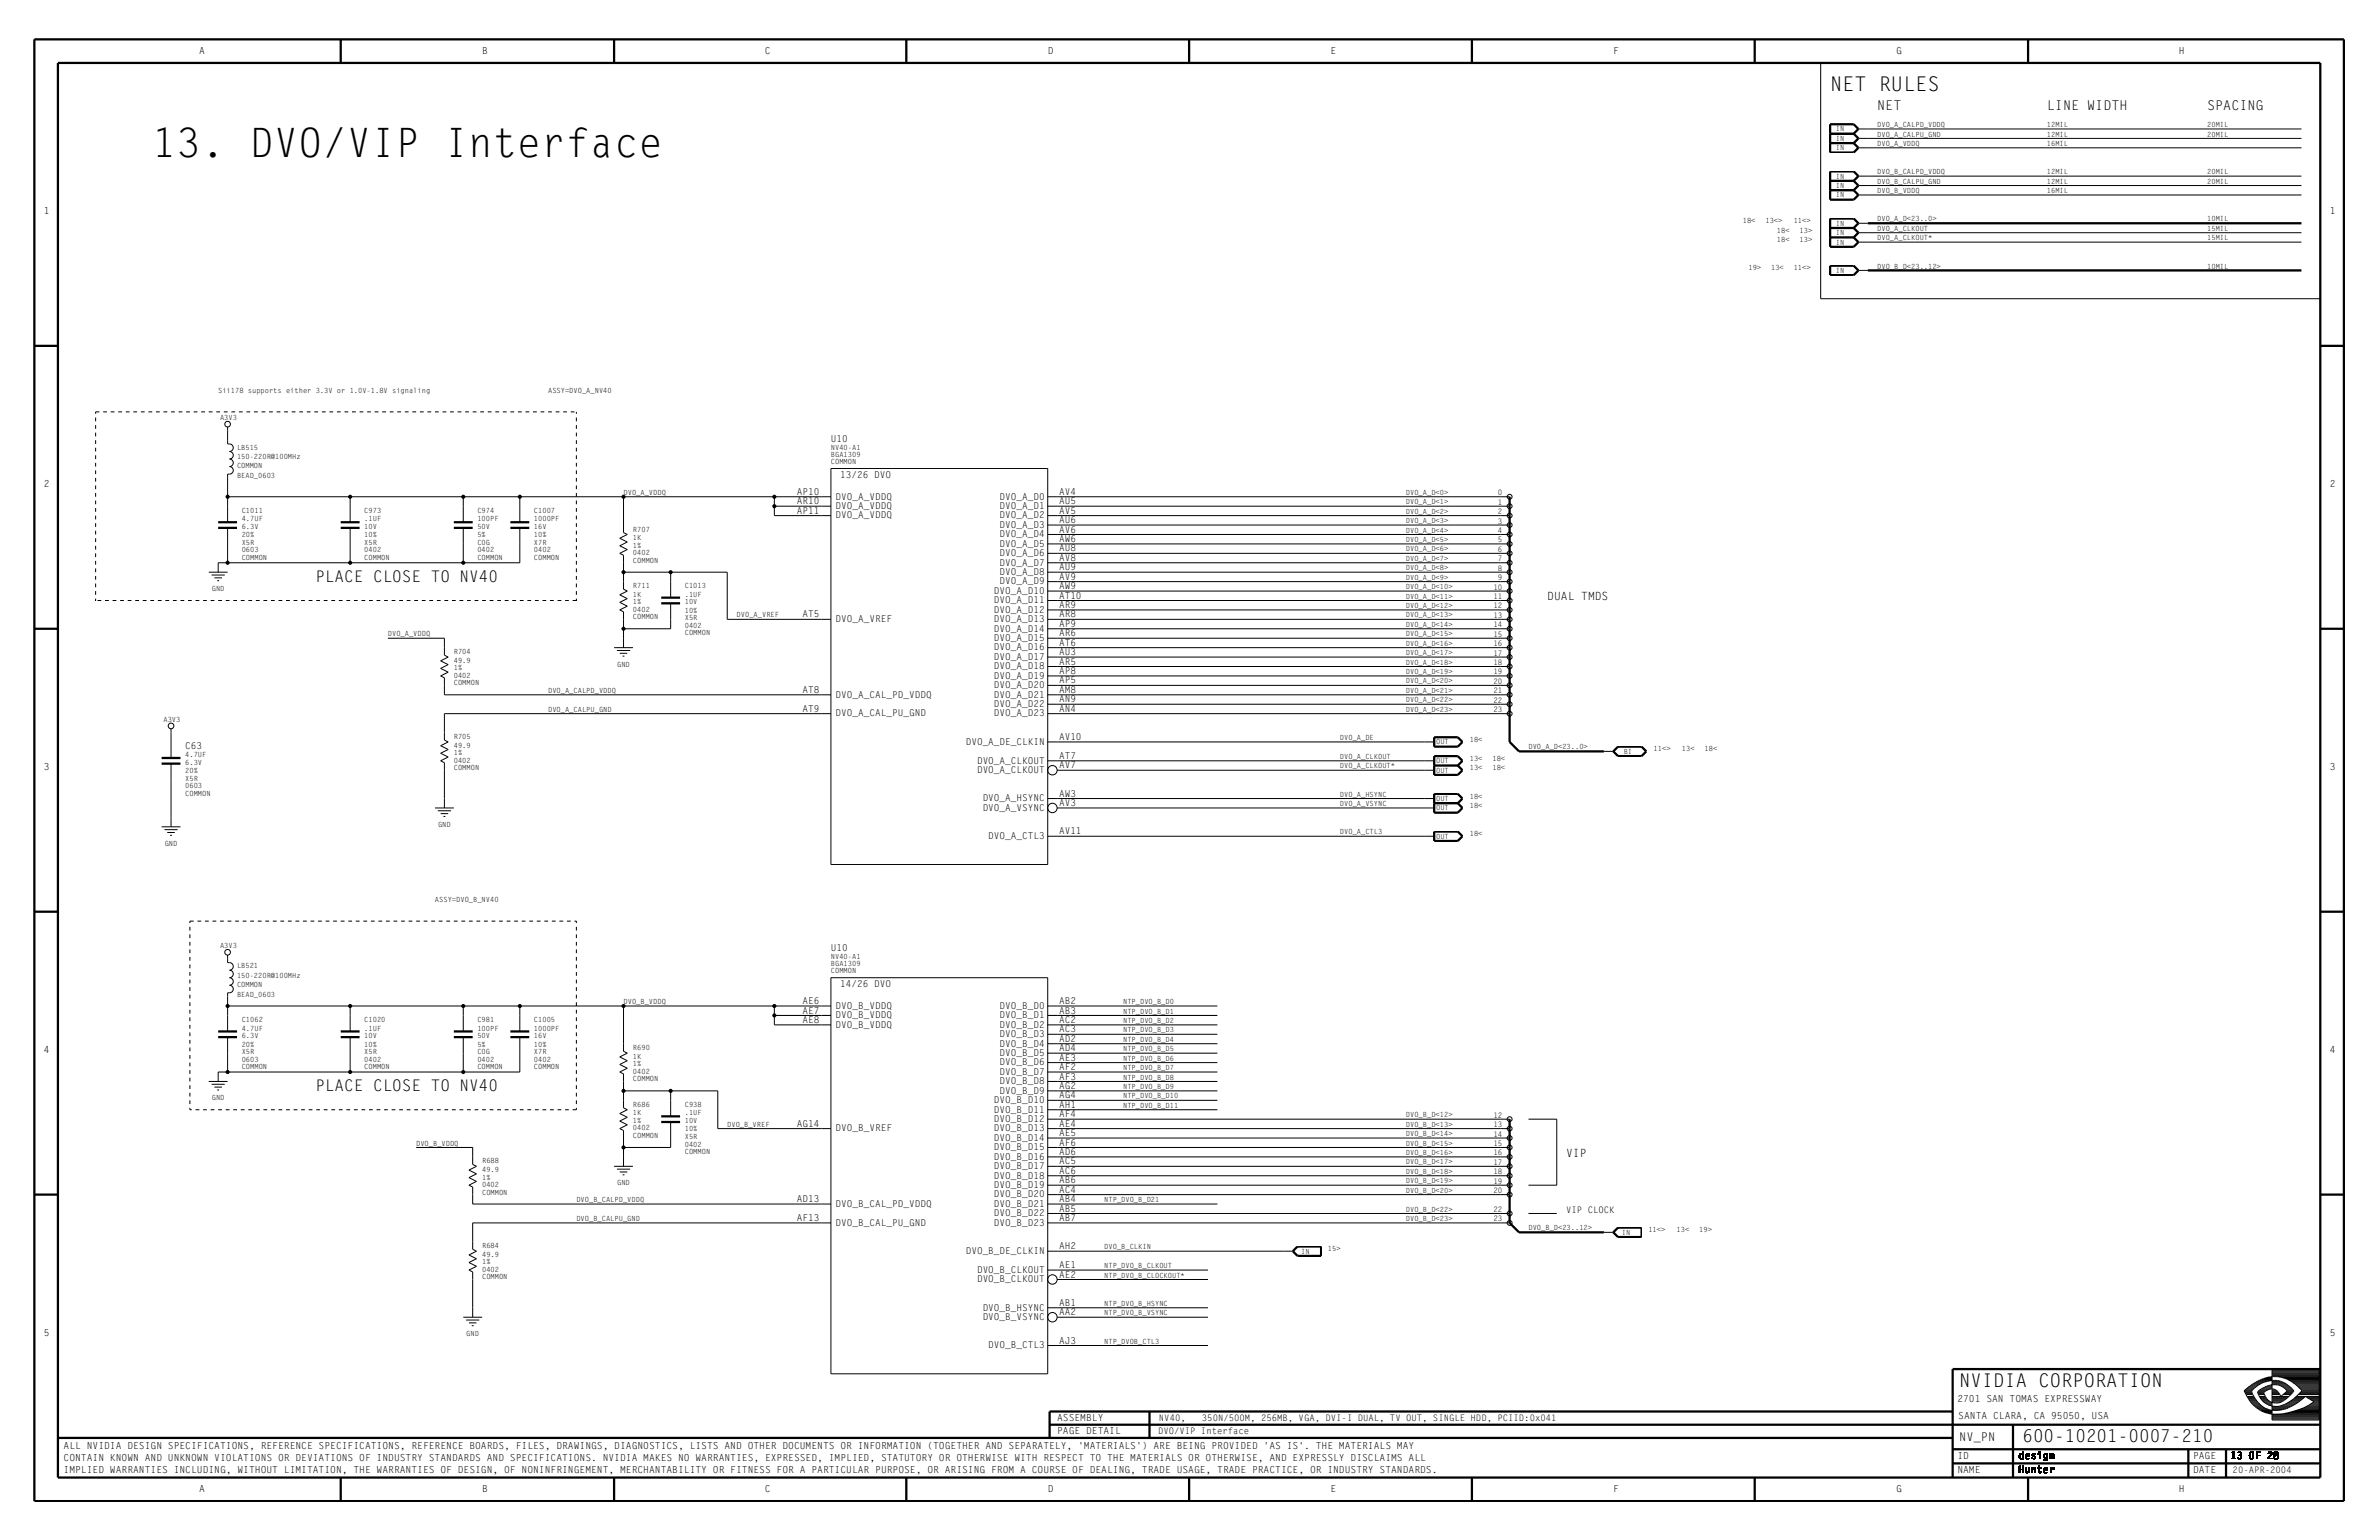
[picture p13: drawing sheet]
<svg xmlns="http://www.w3.org/2000/svg" width="432mm" height="279mm" viewBox="0 0 432 279" stroke-linecap="round" stroke-linejoin="round" font-family="sans-serif">
<defs><g id="words">
<text font-size="7.4" x="27.6" y="28.5">13. DVO/VIP Interface</text>
<text font-size="3.7" x="332.2" y="16.6">NET RULES</text>
<text font-size="3.4" x="355.6" y="251.6">NVIDIA CORPORATION</text>
<text font-size="3.2" x="367.1" y="261.6">600-10201-0007-210</text>
<g font-size="2.9">
<text x="57.2" y="105.5">PLACE CLOSE TO NV40</text>
<text x="57.2" y="197.9">PLACE CLOSE TO NV40</text>
</g>
<g font-size="2.4">
<text x="340.7" y="20">NET</text>
<text x="371.5" y="20">LINE WIDTH</text>
<text x="400.6" y="20">SPACING</text>
</g>
<text font-size="2.2" x="355.6" y="261.4">NV_PN</text>
<g font-size="2.1">
<text x="280.8" y="108.9">DUAL TMDS</text>
<text x="284.3" y="209.9">VIP</text>
</g>
<g font-size="1.8">
<text x="36.2" y="9.7">A</text>
<text x="87.5" y="9.7">B</text>
<text x="138.8" y="9.7">C</text>
<text x="190.2" y="9.7">D</text>
<text x="241.5" y="9.7">E</text>
<text x="292.8" y="9.7">F</text>
<text x="344.2" y="9.7">G</text>
<text x="395.5" y="9.7">H</text>
<text x="7.9" y="38.8">1</text>
<text x="422.9" y="38.8">1</text>
<text x="7.9" y="88.4">2</text>
<text x="422.9" y="88.4">2</text>
<text x="7.9" y="139.7">3</text>
<text x="422.9" y="139.7">3</text>
<text x="7.9" y="191.1">4</text>
<text x="422.9" y="191.1">4</text>
<text x="7.9" y="242.4">5</text>
<text x="422.9" y="242.4">5</text>
<text x="191.9" y="257.8">ASSEMBLY</text>
<text x="355.3" y="254.4">2701 SAN TOMAS EXPRESSWAY</text>
<text x="355.4" y="257.5">SANTA CLARA, CA 95050, USA</text>
<text x="11.5" y="262.9">ALL NVIDIA DESIGN SPECIFICATIONS, REFERENCE SPECIFICATIONS, REFERENCE BOARDS, FILES, DRAWINGS, DIAGNOSTICS, LISTS AND OTHER DOCUMENTS OR INFORMATION (TOGETHER AND SEPARATELY, 'MATERIALS') ARE BEING PROVIDED 'AS IS'. THE MATERIALS MAY</text>
<text x="191.9" y="260.2">PAGE DETAIL</text>
<text x="11.5" y="265">CONTAIN KNOWN AND UNKNOWN VIOLATIONS OR DEVIATIONS OF INDUSTRY STANDARDS AND SPECIFICATIONS. NVIDIA MAKES NO WARRANTIES, EXPRESSED, IMPLIED, STATUTORY OR OTHERWISE WITH RESPECT TO THE MATERIALS OR OTHERWISE, AND EXPRESSLY DISCLAIMS ALL</text>
<text x="11.5" y="267.2">IMPLIED WARRANTIES INCLUDING, WITHOUT LIMITATION, THE WARRANTIES OF DESIGN, OF NONINFRINGEMENT, MERCHANTABILITY OR FITNESS FOR A PARTICULAR PURPOSE, OR ARISING FROM A COURSE OF DEALING, TRADE USAGE, TRADE PRACTICE, OR INDUSTRY STANDARDS.</text>
<text x="355.3" y="264.6">ID</text>
<text x="355.3" y="267.2">NAME</text>
<text x="366.4" y="267.2">Hunter</text>
<text x="366.4" y="264.6">design</text>
<text x="398" y="264.6">PAGE</text>
<text x="398" y="267.2">DATE</text>
<text x="404.9" y="264.6">13 OF 28</text>
<text x="36.2" y="270.6">A</text>
<text x="87.5" y="270.6">B</text>
<text x="138.8" y="270.6">C</text>
<text x="190.2" y="270.6">D</text>
<text x="241.5" y="270.6">E</text>
<text x="292.8" y="270.6">F</text>
<text x="344.2" y="270.6">G</text>
<text x="395.5" y="270.6">H</text>
</g>
<g font-size="1.7">
<text x="150.8" y="80.2">U10</text>
<text x="144.7" y="89.8">AP10</text>
<text x="152.5" y="86.7">13/26 DVO</text>
<text x="192.2" y="89.8">AV4</text>
<text x="144.7" y="91.5">AR10</text>
<text x="144.7" y="93.2">AP11</text>
<text x="151.7" y="94.1">DVO_A_VDDQ</text>
<text x="151.7" y="92.4">DVO_A_VDDQ</text>
<text x="151.7" y="90.6">DVO_A_VDDQ</text>
<text x="181.4" y="90.6">DVO_A_D0</text>
<text x="181.4" y="92.4">DVO_A_D1</text>
<text x="181.4" y="95.8">DVO_A_D3</text>
<text x="181.4" y="94.1">DVO_A_D2</text>
<text x="192.2" y="91.5">AU5</text>
<text x="192.2" y="93.2">AV5</text>
<text x="192.2" y="94.9">AU6</text>
<text x="181.4" y="97.5">DVO_A_D4</text>
<text x="181.4" y="99.2">DVO_A_D5</text>
<text x="181.4" y="100.9">DVO_A_D6</text>
<text x="192.2" y="101.8">AV8</text>
<text x="192.2" y="100">AU8</text>
<text x="192.2" y="98.3">AW6</text>
<text x="192.2" y="96.6">AV6</text>
<text x="180.4" y="107.7">DVO_A_D10</text>
<text x="181.4" y="102.6">DVO_A_D7</text>
<text x="181.4" y="104.3">DVO_A_D8</text>
<text x="181.4" y="106">DVO_A_D9</text>
<text x="192.2" y="106.9">AW9</text>
<text x="192.2" y="105.2">AV9</text>
<text x="192.2" y="103.5">AU9</text>
<text x="145.7" y="112">AT5</text>
<text x="151.7" y="112.9">DVO_A_VREF</text>
<text x="180.4" y="109.5">DVO_A_D11</text>
<text x="180.4" y="111.2">DVO_A_D12</text>
<text x="180.4" y="112.9">DVO_A_D13</text>
<text x="192.2" y="113.7">AP9</text>
<text x="192.2" y="112">AR8</text>
<text x="192.2" y="110.3">AR9</text>
<text x="192.2" y="108.6">AT10</text>
<text x="180.4" y="114.6">DVO_A_D14</text>
<text x="180.4" y="116.3">DVO_A_D15</text>
<text x="180.4" y="118">DVO_A_D16</text>
<text x="180.4" y="119.7">DVO_A_D17</text>
<text x="192.2" y="118.9">AU3</text>
<text x="192.2" y="117.2">AT6</text>
<text x="192.2" y="115.4">AR6</text>
<text x="145.7" y="125.7">AT8</text>
<text x="180.4" y="121.4">DVO_A_D18</text>
<text x="180.4" y="123.1">DVO_A_D19</text>
<text x="180.4" y="124.9">DVO_A_D20</text>
<text x="192.2" y="125.7">AM8</text>
<text x="192.2" y="124">AP5</text>
<text x="192.2" y="122.3">AP8</text>
<text x="192.2" y="120.6">AR5</text>
<text x="145.7" y="129.1">AT9</text>
<text x="151.7" y="126.6">DVO_A_CAL_PD_VDDQ</text>
<text x="151.7" y="130">DVO_A_CAL_PU_GND</text>
<text x="180.4" y="126.6">DVO_A_D21</text>
<text x="180.4" y="130">DVO_A_D23</text>
<text x="180.4" y="128.3">DVO_A_D22</text>
<text x="192.2" y="127.4">AN9</text>
<text x="192.2" y="129.1">AN4</text>
<text x="33.6" y="135.8">C63</text>
<text x="175.3" y="135.1">DVO_A_DE_CLKIN</text>
<text x="192.2" y="134.3">AV10</text>
<text x="192.2" y="137.7">AT7</text>
<text x="177.3" y="138.5">DVO_A_CLKOUT</text>
<text x="177.3" y="140.3">DVO_A_CLKOUT</text>
<text x="192.2" y="139.4">AV7</text>
<text x="178.4" y="145.4">DVO_A_HSYNC</text>
<text x="178.4" y="147.1">DVO_A_VSYNC</text>
<text x="192.2" y="146.2">AV3</text>
<text x="192.2" y="144.5">AW3</text>
<text x="179.4" y="152.2">DVO_A_CTL3</text>
<text x="192.2" y="151.4">AV11</text>
<text x="150.8" y="172.6">U10</text>
<text x="152.5" y="179.1">14/26 DVO</text>
<text x="145.7" y="185.6">AE8</text>
<text x="145.7" y="183.9">AE7</text>
<text x="145.7" y="182.2">AE6</text>
<text x="151.7" y="184.7">DVO_B_VDDQ</text>
<text x="151.7" y="183">DVO_B_VDDQ</text>
<text x="181.4" y="183">DVO_B_D0</text>
<text x="181.4" y="184.7">DVO_B_D1</text>
<text x="192.2" y="185.6">AC2</text>
<text x="192.2" y="183.9">AB3</text>
<text x="192.2" y="182.2">AB2</text>
<text x="151.7" y="186.5">DVO_B_VDDQ</text>
<text x="181.4" y="186.5">DVO_B_D2</text>
<text x="181.4" y="188.2">DVO_B_D3</text>
<text x="181.4" y="189.9">DVO_B_D4</text>
<text x="181.4" y="191.6">DVO_B_D5</text>
<text x="192.2" y="190.7">AD4</text>
<text x="192.2" y="189">AD2</text>
<text x="192.2" y="187.3">AC3</text>
<text x="181.4" y="193.3">DVO_B_D6</text>
<text x="181.4" y="195">DVO_B_D7</text>
<text x="181.4" y="196.7">DVO_B_D8</text>
<text x="192.2" y="197.6">AG2</text>
<text x="192.2" y="195.9">AF3</text>
<text x="192.2" y="194.2">AF2</text>
<text x="192.2" y="192.4">AE3</text>
<text x="180.4" y="200.1">DVO_B_D10</text>
<text x="180.4" y="201.9">DVO_B_D11</text>
<text x="180.4" y="203.6">DVO_B_D12</text>
<text x="181.4" y="198.4">DVO_B_D9</text>
<text x="192.2" y="202.7">AF4</text>
<text x="192.2" y="201">AH1</text>
<text x="192.2" y="199.3">AG4</text>
<text x="144.7" y="204.4">AG14</text>
<text x="151.7" y="205.3">DVO_B_VREF</text>
<text x="180.4" y="205.3">DVO_B_D13</text>
<text x="180.4" y="207">DVO_B_D14</text>
<text x="180.4" y="208.7">DVO_B_D15</text>
<text x="192.2" y="209.6">AD6</text>
<text x="192.2" y="207.8">AF6</text>
<text x="192.2" y="206.1">AE5</text>
<text x="192.2" y="204.4">AE4</text>
<text x="180.4" y="210.4">DVO_B_D16</text>
<text x="180.4" y="212.1">DVO_B_D17</text>
<text x="180.4" y="213.8">DVO_B_D18</text>
<text x="180.4" y="215.5">DVO_B_D19</text>
<text x="192.2" y="214.7">AB6</text>
<text x="192.2" y="213">AC6</text>
<text x="192.2" y="211.3">AC5</text>
<text x="144.7" y="221.5">AF13</text>
<text x="144.7" y="218.1">AD13</text>
<text x="151.7" y="219">DVO_B_CAL_PD_VDDQ</text>
<text x="180.4" y="217.3">DVO_B_D20</text>
<text x="180.4" y="220.7">DVO_B_D22</text>
<text x="180.4" y="219">DVO_B_D21</text>
<text x="192.2" y="221.5">AB7</text>
<text x="192.2" y="219.8">AB5</text>
<text x="192.2" y="218.1">AB4</text>
<text x="192.2" y="216.4">AC4</text>
<text x="151.7" y="222.4">DVO_B_CAL_PU_GND</text>
<text x="175.3" y="227.5">DVO_B_DE_CLKIN</text>
<text x="180.4" y="222.4">DVO_B_D23</text>
<text x="192.2" y="226.7">AH2</text>
<text x="177.3" y="230.9">DVO_B_CLKOUT</text>
<text x="177.3" y="232.6">DVO_B_CLKOUT</text>
<text x="192.2" y="231.8">AE2</text>
<text x="192.2" y="230.1">AE1</text>
<text x="178.4" y="239.5">DVO_B_VSYNC</text>
<text x="178.4" y="237.8">DVO_B_HSYNC</text>
<text x="192.2" y="236.9">AB1</text>
<text x="192.2" y="238.6">AA2</text>
<text x="179.4" y="244.6">DVO_B_CTL3</text>
<text x="192.2" y="243.8">AJ3</text>
</g>
<g font-size="1.6">
<text x="284.3" y="220.2">VIP CLOCK</text>
<text x="210.4" y="257.8">NV40,</text>
<text x="218.2" y="257.8">350N/500M, 256MB, VGA, DVI-I DUAL, TV OUT, SINGLE HDD, PCIID:0x041</text>
<text x="210.2" y="260.2">DVO/VIP Interface</text>
<text x="405.2" y="267.2">20-APR-2004</text>
</g>
<g font-size="1.4">
<text x="271.9" y="89.9">0</text>
<text x="271.9" y="91.6">1</text>
<text x="271.9" y="93.3">2</text>
<text x="271.9" y="95">3</text>
<text x="271.9" y="96.7">4</text>
<text x="271.9" y="98.4">5</text>
<text x="271.9" y="100.1">6</text>
<text x="271.9" y="101.8">7</text>
<text x="271.1" y="107">10</text>
<text x="271.9" y="105.3">9</text>
<text x="271.9" y="103.5">8</text>
<text x="271.1" y="108.7">11</text>
<text x="271.1" y="110.4">12</text>
<text x="271.1" y="112.1">13</text>
<text x="271.1" y="113.8">14</text>
<text x="271.1" y="117.2">16</text>
<text x="271.1" y="118.9">17</text>
<text x="271.1" y="115.5">15</text>
<text x="271.1" y="125.8">21</text>
<text x="271.1" y="120.6">18</text>
<text x="271.1" y="122.4">19</text>
<text x="271.1" y="124.1">20</text>
<text x="271.1" y="127.5">22</text>
<text x="271.1" y="129.2">23</text>
<text x="271.1" y="202.8">12</text>
<text x="271.1" y="207.9">15</text>
<text x="271.1" y="209.6">16</text>
<text x="271.1" y="204.5">13</text>
<text x="271.1" y="206.2">14</text>
<text x="271.1" y="213">18</text>
<text x="271.1" y="214.8">19</text>
<text x="271.1" y="211.3">17</text>
<text x="271.1" y="216.5">20</text>
<text x="271.1" y="219.9">22</text>
<text x="271.1" y="221.6">23</text>
</g>
<g font-size="1.3">
<text x="333.2" y="23.8">IN</text>
<text x="340.7" y="23.1">DVO_A_CALPD_VDDQ</text>
<text x="371.5" y="23.1">12MIL</text>
<text x="400.6" y="23.1">20MIL</text>
<text x="333.2" y="27.3">IN</text>
<text x="333.2" y="25.6">IN</text>
<text x="340.7" y="24.8">DVO_A_CALPU_GND</text>
<text x="340.7" y="26.5">DVO_A_VDDQ</text>
<text x="371.5" y="24.8">12MIL</text>
<text x="371.5" y="26.5">16MIL</text>
<text x="400.6" y="24.8">20MIL</text>
<text x="333.2" y="35.8">IN</text>
<text x="333.2" y="34.1">IN</text>
<text x="333.2" y="32.4">IN</text>
<text x="340.7" y="31.6">DVO_B_CALPD_VDDQ</text>
<text x="340.7" y="33.3">DVO_B_CALPU_GND</text>
<text x="340.7" y="35">DVO_B_VDDQ</text>
<text x="371.5" y="31.6">12MIL</text>
<text x="371.5" y="33.3">12MIL</text>
<text x="371.5" y="35">16MIL</text>
<text x="400.6" y="33.3">20MIL</text>
<text x="400.6" y="31.6">20MIL</text>
<text x="316.3" y="40.5">18&lt;</text>
<text x="320.4" y="40.5">13&lt;&gt;</text>
<text x="325.6" y="40.5">11&lt;&gt;</text>
<text x="333.2" y="41">IN</text>
<text x="340.7" y="40.2">DVO_A_D&lt;23..0&gt;</text>
<text x="340.7" y="41.9">DVO_A_CLKOUT</text>
<text x="400.6" y="41.9">15MIL</text>
<text x="400.6" y="40.2">10MIL</text>
<text x="322.5" y="43.9">18&lt;</text>
<text x="322.5" y="42.2">18&lt;</text>
<text x="326.6" y="43.9">13&gt;</text>
<text x="326.6" y="42.2">13&gt;</text>
<text x="333.2" y="44.4">IN</text>
<text x="333.2" y="42.7">IN</text>
<text x="340.7" y="43.6">DVO_A_CLKOUT*</text>
<text x="400.6" y="43.6">15MIL</text>
<text x="317.4" y="49.1">19&gt;</text>
<text x="321.5" y="49.1">13&lt;</text>
<text x="325.6" y="49.1">11&lt;&gt;</text>
<text x="333.2" y="49.5">IN</text>
<text x="340.7" y="48.7">DVO_B_D&lt;23..12&gt;</text>
<text x="400.6" y="48.7">10MIL</text>
<text x="39.6" y="71.3">Sii178 supports either 3.3V or 1.0V-1.8V signaling</text>
<text x="99.5" y="71.3">ASSY=DVO_A_NV40</text>
<text x="39.9" y="76.3">A3V3</text>
<text x="43" y="83.3">150-220R@100MHz</text>
<text x="43" y="81.6">LB515</text>
<text x="150.8" y="82.9">BGA1309</text>
<text x="150.8" y="81.6">NV40-A1</text>
<text x="43" y="86.7">BEAD_0603</text>
<text x="43" y="85">COMMON</text>
<text x="113.2" y="89.8">DVO_A_VDDQ</text>
<text x="150.8" y="84.1">COMMON</text>
<text x="255.2" y="89.8">DVO_A_D&lt;0&gt;</text>
<text x="43.9" y="93">C1011</text>
<text x="43.9" y="94.6">4.7UF</text>
<text x="43.9" y="95.9">6.3V</text>
<text x="66.1" y="93">C973</text>
<text x="66.1" y="95.9">10V</text>
<text x="66.1" y="94.6">.1UF</text>
<text x="86.7" y="93">C974</text>
<text x="86.7" y="95.9">50V</text>
<text x="86.7" y="94.6">100PF</text>
<text x="96.9" y="93">C1007</text>
<text x="96.9" y="94.6">1000PF</text>
<text x="96.9" y="95.9">16V</text>
<text x="255.2" y="91.5">DVO_A_D&lt;1&gt;</text>
<text x="255.2" y="93.2">DVO_A_D&lt;2&gt;</text>
<text x="255.2" y="94.9">DVO_A_D&lt;3&gt;</text>
<text x="43.9" y="97.5">20%</text>
<text x="43.9" y="98.9">X5R</text>
<text x="43.9" y="100.2">0603</text>
<text x="43.9" y="101.6">COMMON</text>
<text x="66.1" y="101.6">COMMON</text>
<text x="66.1" y="100.2">0402</text>
<text x="66.1" y="97.5">10%</text>
<text x="66.1" y="98.9">X5R</text>
<text x="86.7" y="97.5">5%</text>
<text x="86.7" y="98.9">C0G</text>
<text x="86.7" y="100.2">0402</text>
<text x="86.7" y="101.6">COMMON</text>
<text x="96.9" y="97.5">10%</text>
<text x="96.9" y="98.9">X7R</text>
<text x="96.9" y="100.2">0402</text>
<text x="96.9" y="101.6">COMMON</text>
<text x="114.9" y="98">1K</text>
<text x="114.9" y="99.4">1%</text>
<text x="114.9" y="96.5">R707</text>
<text x="114.9" y="100.7">0402</text>
<text x="255.2" y="101.8">DVO_A_D&lt;7&gt;</text>
<text x="255.2" y="100">DVO_A_D&lt;6&gt;</text>
<text x="255.2" y="98.3">DVO_A_D&lt;5&gt;</text>
<text x="255.2" y="96.6">DVO_A_D&lt;4&gt;</text>
<text x="38.4" y="107.2">GND</text>
<text x="114.9" y="102.1">COMMON</text>
<text x="114.9" y="106.7">R711</text>
<text x="124.3" y="106.7">C1013</text>
<text x="255.2" y="106.9">DVO_A_D&lt;10&gt;</text>
<text x="255.2" y="103.5">DVO_A_D&lt;8&gt;</text>
<text x="255.2" y="105.2">DVO_A_D&lt;9&gt;</text>
<text x="114.9" y="109.6">1%</text>
<text x="114.9" y="108.3">1K</text>
<text x="114.9" y="111">0402</text>
<text x="114.9" y="112.4">COMMON</text>
<text x="124.3" y="112.5">X5R</text>
<text x="124.3" y="108.3">.1UF</text>
<text x="124.3" y="111.2">10%</text>
<text x="124.3" y="109.6">10V</text>
<text x="124.3" y="113.9">0402</text>
<text x="133.7" y="112">DVO_A_VREF</text>
<text x="255.2" y="113.7">DVO_A_D&lt;14&gt;</text>
<text x="255.2" y="112">DVO_A_D&lt;13&gt;</text>
<text x="255.2" y="108.6">DVO_A_D&lt;11&gt;</text>
<text x="255.2" y="110.3">DVO_A_D&lt;12&gt;</text>
<text x="70.4" y="115.4">DVO_A_VDDQ</text>
<text x="82.4" y="118.7">R704</text>
<text x="124.3" y="115.3">COMMON</text>
<text x="255.2" y="118.9">DVO_A_D&lt;17&gt;</text>
<text x="255.2" y="117.2">DVO_A_D&lt;16&gt;</text>
<text x="255.2" y="115.4">DVO_A_D&lt;15&gt;</text>
<text x="82.4" y="124.3">COMMON</text>
<text x="82.4" y="120.2">49.9</text>
<text x="82.4" y="121.6">1%</text>
<text x="82.4" y="123">0402</text>
<text x="99.5" y="125.7">DVO_A_CALPD_VDDQ</text>
<text x="112" y="120.9">GND</text>
<text x="255.2" y="125.7">DVO_A_D&lt;21&gt;</text>
<text x="255.2" y="124">DVO_A_D&lt;20&gt;</text>
<text x="255.2" y="122.3">DVO_A_D&lt;19&gt;</text>
<text x="255.2" y="120.6">DVO_A_D&lt;18&gt;</text>
<text x="29.7" y="131">A3V3</text>
<text x="99.5" y="129.1">DVO_A_CALPU_GND</text>
<text x="255.2" y="127.4">DVO_A_D&lt;22&gt;</text>
<text x="255.2" y="129.1">DVO_A_D&lt;23&gt;</text>
<text x="33.6" y="137.3">4.7UF</text>
<text x="82.4" y="135.6">49.9</text>
<text x="82.4" y="134.1">R705</text>
<text x="82.4" y="137">1%</text>
<text x="243.2" y="137.7">DVO_A_CLKOUT</text>
<text x="243.2" y="134.3">DVO_A_DE</text>
<text x="260.7" y="135.1">OUT</text>
<text x="266.8" y="134.6">18&lt;</text>
<text x="277.4" y="136">DVO_A_D&lt;23..0&gt;</text>
<text x="294.7" y="136.8">BI</text>
<text x="300.1" y="136.3">11&lt;&gt;</text>
<text x="305.3" y="136.3">13&lt;</text>
<text x="309.4" y="136.3">18&lt;</text>
<text x="33.6" y="140.3">20%</text>
<text x="33.6" y="141.6">X5R</text>
<text x="33.6" y="138.7">6.3V</text>
<text x="33.6" y="143">0603</text>
<text x="82.4" y="139.7">COMMON</text>
<text x="82.4" y="138.4">0402</text>
<text x="243.2" y="139.4">DVO_A_CLKOUT*</text>
<text x="260.7" y="140.2">OUT</text>
<text x="260.7" y="138.5">OUT</text>
<text x="266.8" y="139.7">13&lt;</text>
<text x="266.8" y="138">13&lt;</text>
<text x="270.9" y="139.7">18&lt;</text>
<text x="270.9" y="138">18&lt;</text>
<text x="33.6" y="144.4">COMMON</text>
<text x="243.2" y="146.2">DVO_A_VSYNC</text>
<text x="243.2" y="144.5">DVO_A_HSYNC</text>
<text x="260.7" y="145.3">OUT</text>
<text x="260.7" y="147">OUT</text>
<text x="266.8" y="144.9">18&lt;</text>
<text x="266.8" y="146.6">18&lt;</text>
<text x="29.9" y="153.4">GND</text>
<text x="79.5" y="150">GND</text>
<text x="243.2" y="151.4">DVO_A_CTL3</text>
<text x="260.7" y="152.2">OUT</text>
<text x="266.8" y="151.7">18&lt;</text>
<text x="79" y="163.7">ASSY=DVO_B_NV40</text>
<text x="39.9" y="172.1">A3V3</text>
<text x="150.8" y="174">NV40-A1</text>
<text x="43" y="177.4">150-220R@100MHz</text>
<text x="43" y="175.7">LB521</text>
<text x="43" y="179.1">COMMON</text>
<text x="150.8" y="175.3">BGA1309</text>
<text x="150.8" y="176.5">COMMON</text>
<text x="43" y="180.8">BEAD_0603</text>
<text x="43.9" y="185.4">C1062</text>
<text x="66.1" y="185.4">C1020</text>
<text x="86.7" y="185.4">C981</text>
<text x="96.9" y="185.4">C1005</text>
<text x="113.2" y="182.2">DVO_B_VDDQ</text>
<text x="203.9" y="182.2">NTP_DVO_B_D0</text>
<text x="203.9" y="183.9">NTP_DVO_B_D1</text>
<text x="203.9" y="185.6">NTP_DVO_B_D2</text>
<text x="43.9" y="188.3">6.3V</text>
<text x="43.9" y="191.2">X5R</text>
<text x="43.9" y="189.9">20%</text>
<text x="43.9" y="187">4.7UF</text>
<text x="66.1" y="188.3">10V</text>
<text x="66.1" y="187">.1UF</text>
<text x="66.1" y="189.9">10%</text>
<text x="66.1" y="191.2">X5R</text>
<text x="86.7" y="188.3">50V</text>
<text x="86.7" y="189.9">5%</text>
<text x="86.7" y="191.2">C0G</text>
<text x="86.7" y="187">100PF</text>
<text x="96.9" y="187">1000PF</text>
<text x="96.9" y="189.9">10%</text>
<text x="96.9" y="188.3">16V</text>
<text x="96.9" y="191.2">X7R</text>
<text x="114.9" y="190.6">R690</text>
<text x="203.9" y="187.3">NTP_DVO_B_D3</text>
<text x="203.9" y="189">NTP_DVO_B_D4</text>
<text x="203.9" y="190.7">NTP_DVO_B_D5</text>
<text x="43.9" y="192.6">0603</text>
<text x="43.9" y="194">COMMON</text>
<text x="66.1" y="194">COMMON</text>
<text x="66.1" y="192.6">0402</text>
<text x="86.7" y="192.6">0402</text>
<text x="86.7" y="194">COMMON</text>
<text x="96.9" y="192.6">0402</text>
<text x="96.9" y="194">COMMON</text>
<text x="114.9" y="194.8">0402</text>
<text x="114.9" y="196.2">COMMON</text>
<text x="114.9" y="193.5">1%</text>
<text x="114.9" y="192.1">1K</text>
<text x="203.9" y="192.4">NTP_DVO_B_D6</text>
<text x="203.9" y="194.2">NTP_DVO_B_D7</text>
<text x="203.9" y="195.9">NTP_DVO_B_D8</text>
<text x="203.9" y="197.6">NTP_DVO_B_D9</text>
<text x="38.4" y="199.6">GND</text>
<text x="114.9" y="200.8">R686</text>
<text x="114.9" y="203.7">1%</text>
<text x="114.9" y="202.4">1K</text>
<text x="124.3" y="203.7">10V</text>
<text x="124.3" y="202.4">.1UF</text>
<text x="124.3" y="200.8">C938</text>
<text x="203.9" y="199.3">NTP_DVO_B_D10</text>
<text x="203.9" y="201">NTP_DVO_B_D11</text>
<text x="255.2" y="202.7">DVO_B_D&lt;12&gt;</text>
<text x="75.5" y="207.8">DVO_B_VDDQ</text>
<text x="114.9" y="205.1">0402</text>
<text x="114.9" y="206.5">COMMON</text>
<text x="124.3" y="206.6">X5R</text>
<text x="124.3" y="205.3">10%</text>
<text x="124.3" y="208">0402</text>
<text x="124.3" y="209.4">COMMON</text>
<text x="132" y="204.4">DVO_B_VREF</text>
<text x="255.2" y="209.6">DVO_B_D&lt;16&gt;</text>
<text x="255.2" y="204.4">DVO_B_D&lt;13&gt;</text>
<text x="255.2" y="207.8">DVO_B_D&lt;15&gt;</text>
<text x="255.2" y="206.1">DVO_B_D&lt;14&gt;</text>
<text x="87.5" y="212.6">49.9</text>
<text x="87.5" y="214">1%</text>
<text x="87.5" y="211.1">R688</text>
<text x="87.5" y="215.4">0402</text>
<text x="112" y="215">GND</text>
<text x="255.2" y="213">DVO_B_D&lt;18&gt;</text>
<text x="255.2" y="211.3">DVO_B_D&lt;17&gt;</text>
<text x="255.2" y="214.7">DVO_B_D&lt;19&gt;</text>
<text x="87.5" y="216.7">COMMON</text>
<text x="104.6" y="221.5">DVO_B_CALPU_GND</text>
<text x="104.6" y="218.1">DVO_B_CALPD_VDDQ</text>
<text x="200.4" y="218.1">NTP_DVO_B_D21</text>
<text x="255.2" y="221.5">DVO_B_D&lt;23&gt;</text>
<text x="255.2" y="219.8">DVO_B_D&lt;22&gt;</text>
<text x="255.2" y="216.4">DVO_B_D&lt;20&gt;</text>
<text x="87.5" y="226.5">R684</text>
<text x="200.4" y="226.7">DVO_B_CLKIN</text>
<text x="236.2" y="227.4">IN</text>
<text x="241" y="227">15&gt;</text>
<text x="277.4" y="223.2">DVO_B_D&lt;23..12&gt;</text>
<text x="294.4" y="224">IN</text>
<text x="299.2" y="223.6">11&lt;&gt;</text>
<text x="304.3" y="223.6">13&lt;</text>
<text x="308.4" y="223.6">19&gt;</text>
<text x="87.5" y="228">49.9</text>
<text x="87.5" y="229.4">1%</text>
<text x="87.5" y="230.8">0402</text>
<text x="87.5" y="232.1">COMMON</text>
<text x="200.4" y="230.1">NTP_DVO_B_CLKOUT</text>
<text x="200.4" y="231.8">NTP_DVO_B_CLOCKOUT*</text>
<text x="200.4" y="236.9">NTP_DVO_B_HSYNC</text>
<text x="200.4" y="238.6">NTP_DVO_B_VSYNC</text>
<text x="84.6" y="242.4">GND</text>
<text x="200.4" y="243.8">NTP_DVOB_CTL3</text>
</g>
</g></defs>
<g fill="none" stroke="#000" stroke-width=".18">
<path d="M330.5 11.4v42.8zM337.3 23.4h1.7zM337.3 35.4h1.7zM337.3 26.8h1.7zM337.3 33.7h1.7zM337.3 32h1.7zM337.3 25.1h1.7zM339 35.4h78.7zM339 33.7h78.7zM339 32h78.7zM339 26.8h78.7zM339 25.1h78.7z"/>
<path d="M339 23.4h78.7zM330.5 54.2h90.6zM337.3 40.5h1.7zM337.3 43.9h1.7zM337.3 42.2h1.7zM337.3 49.1h1.7zM339 43.9h78.7zM339 42.2h78.7zM41.3 77.5v.6zM41.3 79.9v.6zM41.3 78.1v1.8zM41.3 80.5h.4z"/>
<path d="M41.3 86h.4zM41.3 86v.7zM41.3 91.8v2.9zM41.3 95.8v2.9zM41.3 90.1h22.3zM41.3 86.7v3.4zM41.3 90.1v1.7zM41.3 98.7v3.4zM41.7 80.5a.68 .68 0 0 1 .6 .7 .68 .68 0 0 1-.6 .7 .68 .68 0 0 1 .6 .7 .68 .68 0 0 1-.6 .7 .68 .68 0 0 1 .6 .7 .68 .68 0 0 1-.6 .7 .68 .68 0 0 1 .6 .6 .68 .68 0 0 1-.6 .7M63.6 91.8v2.9zM63.6 95.8v2.9zM63.6 90.1h20.5z"/>
<path d="M63.6 90.1v1.7zM63.6 98.7v3.4zM84.1 91.8v2.9zM84.1 95.8v2.9zM84.1 90.1h10.3zM84.1 90.1v1.7zM84.1 98.7v3.4zM94.4 90.1h18.8zM94.4 90.1v1.7zM94.4 98.7v3.4zM94.4 91.8v2.9zM94.4 95.8v2.9z"/>
<path d="M112.5 99l1.4 .7zM112.5 99l1.4-.7zM112.5 97.7l1.4 .6zM112.5 97.7l1.4-.7zM113.2 96.6l.7 .4zM113.2 95.3v1.3zM113.2 90.1h27.3zM113.2 90.1v5.2zM140.5 93.5h8.6zM140.5 91.8h8.6zM140.5 90.1h8.6zM140.5 90.1v1.7z"/>
<path d="M140.5 91.8v1.7zM149.1 90.1h1.7zM149.1 91.8h1.7zM149.1 93.5h1.7zM150.8 85h39.4zM150.8 85v71.9zM190.2 90.1h1.7zM190.2 91.8h1.7zM190.2 95.3h1.7zM190.2 93.5h1.7zM190.2 97h1.7zM190.2 98.7h1.7z"/>
<path d="M190.2 85v71.9zM191.9 95.3h80.4zM191.9 93.5h80.4zM191.9 90.1h80.4zM191.9 91.8h80.4zM191.9 98.7h80.4zM191.9 97h80.4zM272.3 90.1h1.7zM272.3 91.8h1.7zM272.3 93.5h1.7zM272.3 95.3h1.7zM272.3 97h1.7z"/>
<path d="M272.3 98.7h1.7zM37.9 103.8h3.4zM38.4 104.3h2.4zM38.9 104.8h1.4zM39.4 105.4h.4zM39.6 102.1h1.7zM39.6 102.1v1.7zM41.3 102.1h22.3zM63.6 102.1h20.5zM70.4 115.8h10.3zM80 119.9l1.3 .7zM80 119.9l1.3-.7z"/>
<path d="M80.7 118.9l.6 .3zM80.7 117.5v1.4zM80.7 115.8v1.7zM84.1 102.1h10.3zM111.5 117.5h3.4zM112 118h2.4zM112.5 118.5h1.4zM112.5 100.4l.7 .3zM112.5 100.4l1.4-.7zM112.5 110.7l.7 .3zM112.5 110.7l1.4-.7zM112.5 109.3l1.4 .7z"/>
<path d="M112.5 109.3l1.4-.7zM112.5 107.9l1.4 .7zM112.5 107.9l1.4-.7zM113 119h.3zM113.2 115.8v1.7zM113.2 100.7v1.4zM113.2 111v1.4zM113.2 106.9l.7 .3zM113.2 105.5v1.4zM113.2 103.8h8.5zM113.2 103.8v1.7zM113.2 102.1v1.7z"/>
<path d="M113.2 114.1h8.5zM113.2 112.4v1.7zM113.2 114.1v1.7zM121.7 105.5v2.9zM121.7 109.5v2.9zM121.7 103.8h10.3zM121.7 103.8v1.7zM121.7 112.4v1.7zM132 112.4h17.1zM132 103.8v8.6zM149.1 112.4h1.7zM190.2 100.4h1.7z"/>
<path d="M190.2 102.1h1.7zM190.2 103.8h1.7zM190.2 107.2h1.7zM190.2 105.5h1.7zM190.2 108.9h1.7zM190.2 117.5h1.7zM190.2 110.7h1.7zM190.2 112.4h1.7zM190.2 114.1h1.7zM190.2 115.8h1.7zM190.2 119.2h1.7zM191.9 119.2h80.4z"/>
<path d="M191.9 110.7h80.4zM191.9 114.1h80.4zM191.9 115.8h80.4zM191.9 103.8h80.4zM191.9 108.9h80.4zM191.9 102.1h80.4zM191.9 100.4h80.4zM191.9 117.5h80.4zM191.9 107.2h80.4zM191.9 112.4h80.4zM191.9 105.5h80.4zM272.3 100.4h1.7z"/>
<path d="M272.3 102.1h1.7zM272.3 103.8h1.7zM272.3 105.5h1.7zM272.3 107.2h1.7zM272.3 108.9h1.7zM272.3 110.7h1.7zM272.3 112.4h1.7zM272.3 114.1h1.7zM272.3 115.8h1.7zM272.3 117.5h1.7zM272.3 119.2h1.7zM31 132.2v.7z"/>
<path d="M31 132.9v1.7zM31 134.6v2.9zM31 138.5v3zM80 122.6l.7 .4zM80 122.6l1.3-.7zM80 121.3l1.3 .6zM80 121.3l1.3-.7zM80 138l.7 .4zM80 138l1.3-.7zM80 136.7l1.3 .6zM80 136.7l1.3-.7zM80 135.3l1.3 .7z"/>
<path d="M80 135.3l1.3-.7zM80.7 123v1.3zM80.7 138.4v1.3zM80.7 134.3l.6 .3zM80.7 132.9v1.4zM80.7 126.1h68.4zM80.7 129.5h68.4zM80.7 124.3v1.8zM80.7 129.5v3.4zM80.7 139.7v5.2zM149.1 126.1h1.7zM149.1 129.5h1.7z"/>
<path d="M190.2 120.9h1.7zM190.2 126.1h1.7zM190.2 124.3h1.7zM190.2 122.6h1.7zM190.2 127.8h1.7zM190.2 129.5h1.7zM190.2 134.6h1.7zM190.2 138h1.7zM191.9 122.6h80.4zM191.9 126.1h80.4zM191.9 124.3h80.4zM191.9 120.9h80.4z"/>
<path d="M191.9 127.8h80.4zM191.9 139.7h66.7zM191.9 138h66.7zM191.9 134.6h66.7zM191.9 129.5h80.4zM258.6 134.6h1.7zM258.6 139.7h1.7zM258.6 138h1.7zM272.3 120.9h1.7zM272.3 122.6h1.7zM272.3 124.3h1.7zM272.3 126.1h1.7z"/>
<path d="M272.3 127.8h1.7zM272.3 129.5h1.7zM291.1 136.3h1.7zM29.3 150h3.5zM29.8 150.5h2.4zM30.4 151h1.3zM30.9 151.5h.3zM31 141.5v6.8zM31 148.3v1.7zM79 146.6h3.4zM79.5 147.1h2.4zM80 147.6h1.3z"/>
<path d="M80.5 148.1h.3zM80.7 144.9v1.7zM150.8 156.9h39.4zM190.2 151.7h1.7zM190.2 144.9h1.7zM191.9 146.6h66.7zM191.9 151.7h66.7zM191.9 144.9h66.7zM258.6 144.9h1.7zM258.6 151.7h1.7zM258.6 146.6h1.7zM41.3 173.3v.7z"/>
<path d="M41.3 174.6h.4zM41.3 174v.6zM41.7 174.6a.68 .68 0 0 1 .6 .7 .68 .68 0 0 1-.6 .7 .68 .68 0 0 1 .6 .7 .68 .68 0 0 1-.6 .7 .68 .68 0 0 1 .6 .7 .68 .68 0 0 1-.6 .7 .68 .68 0 0 1 .6 .6 .68 .68 0 0 1-.6 .7M150.8 177.4h39.4zM150.8 177.4v71.8zM190.2 177.4v71.8zM37.9 196.2h3.4zM38.4 196.7h2.4zM38.9 197.2h1.4zM39.4 197.7h.4zM39.6 194.5h1.7zM39.6 194.5v1.7z"/>
<path d="M41.3 180.1h.4zM41.3 180.1v.7zM41.3 184.2v2.9zM41.3 188.2v2.9zM41.3 182.5h22.3zM41.3 194.5h22.3zM41.3 180.8v1.7zM41.3 182.5v1.7zM41.3 191.1v3.4zM63.6 184.2v2.9zM63.6 188.2v2.9zM63.6 182.5h20.5z"/>
<path d="M63.6 194.5h20.5zM63.6 182.5v1.7zM63.6 191.1v3.4zM84.1 184.2v2.9zM84.1 188.2v2.9zM84.1 182.5h10.3zM84.1 194.5h10.3zM84.1 182.5v1.7zM84.1 191.1v3.4zM94.4 182.5h18.8zM94.4 182.5v1.7zM94.4 191.1v3.4z"/>
<path d="M94.4 184.2v2.9zM94.4 188.2v2.9zM112.5 194.5l.7 .3zM112.5 194.5l1.4-.7zM112.5 193.1l1.4 .7zM112.5 193.1l1.4-.7zM112.5 191.8l1.4 .6zM112.5 191.8l1.4-.7zM113.2 194.8v1.4zM113.2 190.7l.7 .4zM113.2 189.4v1.3zM113.2 199.6v1.4z"/>
<path d="M113.2 182.5h27.3zM113.2 197.9h8.5zM113.2 182.5v6.9zM113.2 196.2v1.7zM113.2 197.9v1.7zM121.7 199.6v2.9zM121.7 197.9h8.6zM121.7 197.9v1.7zM130.3 197.9v6.9zM140.5 182.5h8.6zM140.5 184.2h8.6zM140.5 185.9h8.6z"/>
<path d="M140.5 182.5v1.7zM140.5 184.2v1.7zM149.1 182.5h1.7zM149.1 185.9h1.7zM149.1 184.2h1.7zM190.2 182.5h1.7zM190.2 191.1h1.7zM190.2 189.4h1.7zM190.2 185.9h1.7zM190.2 187.7h1.7zM190.2 184.2h1.7zM190.2 199.6h1.7z"/>
<path d="M190.2 197.9h1.7zM190.2 192.8h1.7zM190.2 194.5h1.7zM190.2 196.2h1.7zM191.9 187.7h29.1zM191.9 189.4h29.1zM191.9 191.1h29.1zM191.9 194.5h29.1zM191.9 197.9h29.1zM191.9 184.2h29.1zM191.9 182.5h29.1zM191.9 199.6h29.1z"/>
<path d="M191.9 192.8h29.1zM191.9 185.9h29.1zM191.9 196.2h29.1zM75.5 208.2h10.3zM85.1 215l.7 .4zM85.1 215l1.4-.7zM85.1 213.7l1.4 .6zM85.1 213.7l1.4-.7zM85.1 212.3l1.4 .7zM85.1 212.3l1.4-.7zM85.8 215.4v1.3zM85.8 211.3l.7 .3z"/>
<path d="M85.8 209.9v1.4zM85.8 218.4h63.3zM85.8 208.2v1.7zM85.8 216.7v1.7zM111.5 211.6h3.4zM112 212.1h2.4zM112.5 212.6h1.4zM112.5 204.8l.7 .3zM112.5 204.8l1.4-.7zM112.5 203.4l1.4 .7zM112.5 203.4l1.4-.7zM112.5 202l1.4 .7z"/>
<path d="M112.5 202l1.4-.7zM113 213.1h.3zM113.2 209.9v1.7zM113.2 205.1v1.4zM113.2 201l.7 .3zM113.2 208.2h8.5zM113.2 206.5v1.7zM113.2 208.2v1.7zM121.7 203.6v2.9zM121.7 206.5v1.7zM130.3 204.8h18.8zM149.1 204.8h1.7z"/>
<path d="M149.1 218.4h1.7zM190.2 201.3h1.7zM190.2 209.9h1.7zM190.2 203.1h1.7zM190.2 204.8h1.7zM190.2 206.5h1.7zM190.2 208.2h1.7zM190.2 213.3h1.7zM190.2 211.6h1.7zM190.2 218.4h1.7zM190.2 216.7h1.7zM190.2 215h1.7z"/>
<path d="M191.9 218.4h29.1zM191.9 215h80.4zM191.9 208.2h80.4zM191.9 204.8h80.4zM191.9 206.5h80.4zM191.9 211.6h80.4zM191.9 216.7h80.4zM191.9 203.1h80.4zM191.9 209.9h80.4zM191.9 213.3h80.4zM191.9 201.3h29.1zM272.3 203.1h1.7z"/>
<path d="M272.3 204.8h1.7zM272.3 206.5h1.7zM272.3 208.2h1.7zM272.3 209.9h1.7zM272.3 211.6h1.7zM272.3 213.3h1.7zM272.3 215h1.7zM272.3 216.7h1.7zM277.4 215h5.2zM277.4 203.1h5.2zM282.6 203.1v11.9zM84.1 239h3.4z"/>
<path d="M84.6 239.5h2.4zM85.1 230.4l.7 .4zM85.1 230.4l1.4-.7zM85.1 229.1l1.4 .6zM85.1 229.1l1.4-.7zM85.1 227.7l1.4 .7zM85.1 227.7l1.4-.7zM85.8 237.3v1.7zM85.8 230.8v1.3zM85.8 226.7l.7 .3zM85.8 225.3v1.4zM85.8 221.9h63.3z"/>
<path d="M85.8 221.9v3.4zM85.8 232.1v5.2zM149.1 221.9h1.7zM190.2 220.2h1.7zM190.2 221.9h1.7zM190.2 227h1.7zM190.2 230.4h1.7zM190.2 237.3h1.7zM191.9 220.2h80.4zM191.9 221.9h80.4zM191.9 230.4h27.4zM191.9 232.1h27.4z"/>
<path d="M191.9 237.3h27.4zM191.9 239h27.4zM191.9 227h41zM232.9 227h1.8zM272.3 220.2h1.7zM272.3 221.9h1.7zM277.4 220.2h5.2zM291.1 223.6h1.7zM85.1 240h1.4zM85.6 240.5h.4zM150.8 249.2h39.4zM190.2 244.1h1.7z"/>
<path d="M191.9 244.1h27.4zM407.3 252.3l.9-.7zM407.3 252.3l.4 .7zM407.4 252.3h1.3zM407.4 252.5h1.3zM407.5 252.7h1.2zM407.6 252.2h1.2zM407.6 252.8h1.2zM407.7 253l.2 .5zM407.7 253h1.2zM407.8 252h1.2zM407.9 253.4h1.2z"/>
<path d="M407.9 253.5l.3 .4zM407.9 251.8h1.3zM408 253.5h1.2zM408.1 253.7h1.2zM408.1 251.6h1.3zM408.2 253.9h1.2zM408.2 253.9l.3 .4zM408.2 251.6l.3-.2zM408.3 254h1.2zM408.4 251.5h1.2zM408.4 254.2h1.2zM408.5 254.3l.2 .4z"/>
<path d="M408.5 251.4l.5-.3zM408.6 254.4h1.2zM408.7 251.3h1.2zM408.7 254.6h1.3zM408.7 252.5v.1zM408.7 252.4v.1zM408.7 252.6l.1 .2zM408.7 254.7l.2 .1zM408.8 252.8l.1 .2zM408.8 252.2l.3-.3zM408.8 252.2l-.1 .2zM408.8 254.7h1.3z"/>
<path d="M408.9 251.1h1.2zM408.9 253l.3 .5zM408.9 254.8l.3 .3zM409 251.1l.4-.3zM409 254.9h1.3zM409.1 251.9l.4-.3zM409.2 251h1.3zM409.2 253.5l.1 .3zM409.2 255.1h1.3zM409.2 255.1l.4 .3zM409.3 253.8l.3 .4zM409.4 255.2h1.3z"/>
<path d="M409.4 250.8l.4-.2zM409.5 250.8h1.4zM409.5 251.6l.4-.3zM409.6 255.4l.4 .3zM409.6 255.4h1.3zM409.6 254.2l.3 .3zM409.8 250.6h1.7zM409.8 252.6v.1zM409.8 250.6l.3-.2zM409.8 252.7h1zM409.8 252.5h.1M409.8 252.7h.1"/>
<path d="M409.8 252.5h1.2zM409.8 252.8l.1 .2zM409.9 252.8h1zM409.9 255.6h1.4zM409.9 251.3l.6-.3zM409.9 252.4l-.1 .1zM409.9 252.4l.1-.1zM409.9 253l.1 .2zM409.9 254.5l.5 .5zM409.9 253h1.1zM410 255.7l.3 .2zM410 253.2l.4 .6z"/>
<path d="M410 252.3h1.3zM410 252.3l.3-.2zM410.1 250.4l.4-.2zM410.1 253.4h1.1zM410.1 255.7h1.7zM410.1 250.4h2.3zM410.2 252.2h1.4zM410.2 253.5h1.1zM410.3 253.7h1.1zM410.3 252.1l.3-.2zM410.3 255.9l.2 .1zM410.4 255.9h2z"/>
<path d="M410.4 253.8l.5 .6zM410.4 255l.5 .4zM410.4 253.9h1.1zM410.5 250.3h1.9zM410.5 251l.3-.2zM410.5 256l.4 .2zM410.5 250.2l.4-.1zM410.6 252h1.5zM410.6 254h1.1zM410.6 251.9l.5-.2zM410.7 256.1h1.7zM410.7 254.2h1.2z"/>
<path d="M410.8 251.8h1.6zM410.8 250.8l.4-.1zM410.8 252.7l.4-.3zM410.8 252.7l.3 .4zM410.9 250.1l.3-.1zM410.9 254.4h1.3zM410.9 254.4l.2 .2zM410.9 256.2l.4 .1zM410.9 255.4l.4 .1zM410.9 250.1h1.5zM411.1 251.7l.3-.2zM411.1 253.1l.1 .3z"/>
<path d="M411.1 254.6h1.3zM411.1 256.3h1.3zM411.1 254.6l.5 .2zM411.2 251.6h1.2zM411.2 250.7l.3-.1zM411.2 253.4l.2 .3zM411.2 250l.3-.1zM411.2 252.4l.6-.3zM411.3 255.5l.2 .1zM411.3 256.3l.3 .1zM411.4 253.7l.1 .1zM411.4 254.7h1z"/>
<path d="M411.4 251.5l.4-.1zM411.5 253.8l.2 .2zM411.5 255.6l.1 .1zM411.5 249.9h.9zM411.5 249.9l.4-.1zM411.5 250.6l.4-.1zM411.6 251.5h.8zM411.6 254.8l.3 .2zM411.6 256.4l.3 .1zM411.6 255.7h.2zM411.7 254l.2 .2zM411.7 256.4h.7z"/>
<path d="M411.8 254.9h.6zM411.8 252.1l.4-.1zM411.8 251.4l.3-.1zM411.8 255.7l.2 .1zM411.9 250.5l.5-.1zM411.9 255l.5 .1zM411.9 249.8h.2zM411.9 254.2l.2 .1zM411.9 256.5l.5 .1zM412 255.8l.2 .1zM412.1 249.8h.3zM412.1 254.3l.4 .2z"/>
<path d="M412.1 251.3l.3-.1zM412.1 251.3h.3zM412.2 255.9h.2zM412.2 252h.3zM412.4 249.4h8.5zM412.4 248.7h8.5zM412.4 249.6h8.5zM412.4 249.1h8.5zM412.4 248.9h8.5zM412.4 249.2h8.5zM412.4 248.6h8.5zM412.4 248.6v9z"/>
<path d="M412.4 253.4h3zM412.4 256.6h8.5zM412.4 256.8h8.5zM412.4 257.5h8.5zM412.4 257.3h8.5zM412.4 257.1h8.5zM412.4 256.9h8.5zM412.4 255.2h3.3zM412.4 253.5h2.8zM412.4 255.7h1.8zM412.4 255.6h2.5zM412.4 254.2h1.9z"/>
<path d="M412.4 255.4h2.9zM412.4 254.4h1.6zM412.4 254h2.2zM412.4 253.9h2.4zM412.4 253.7h2.6zM412.4 251.1h2.6zM412.4 251h2.3zM412.4 250.8h1.9zM412.4 250.6h1.5zM412.4 253h1.4zM412.4 252.8h1.3zM412.4 252.5h1z"/>
<path d="M412.4 252.7h1.2zM412.4 252.3h.8zM412.4 252.2h.6zM412.4 257.6h8.5zM412.4 250.4h.7zM412.4 249.8h.9zM412.4 251.2h.6zM412.4 255.9h1.1zM412.4 256.6h.5zM412.4 255.1h.3zM412.5 254.5l.5 .1zM412.5 252h.2z"/>
<path d="M412.7 255.1l.4 .1zM412.7 252l.1 .1zM412.8 252.1h.2zM412.9 256.6h.9zM413 252.1l.1 .1zM413 251.2l.4 .1zM413 254.6h.4zM413.1 255.2h.3zM413.1 250.4l.3 .1zM413.1 252.2l.2 .1zM413.3 252.3l.1 .2zM413.3 249.8h.5z"/>
<path d="M413.4 249.8h7.5zM413.4 250.5l.6 .1zM413.4 252.5l.2 .2zM413.4 251.3h.1M413.4 254.6l.2-.1zM413.4 251.3h.3zM413.4 255.2l.5-.1zM413.5 255.9l.4-.1zM413.6 252.7l.1 .1zM413.6 254.5h.1M413.6 254.5l.2-.1zM413.7 251.3h1.5z"/>
<path d="M413.7 252.8l.1 .1zM413.8 249.8h.1M413.7 249.8l.3 .1zM413.7 251.3l.1 .1zM413.8 252.9l.1 .3zM413.8 251.4l.3 .1zM413.8 254.4h.2zM413.9 256.6h.1M413.9 256.6l.2-.1zM413.9 255.1l.1-.1zM413.9 255.8l.4-.1zM413.9 253.2l.1 .2z"/>
<path d="M414 250.6l.3 .2zM414 254.4l.2-.1zM414 255.1h2zM414 253.4l1.1-1zM414 249.9l.5 .1zM414 255h.2zM414.1 251.5h1.3zM414.1 251.5l.3 .2zM414.1 256.5h.4zM414.2 254.3l.1-.1zM414.2 255l.4-.2zM414.3 249.9h6.6z"/>
<path d="M414.3 255.7l.4-.1zM414.3 250.8l.2 .1zM414.3 254.2l.2-.1zM414.4 251.6h1.2zM414.4 253h1.4zM414.4 251.7l.3 .2zM414.5 250l.2 .1zM414.5 254.9h1.8zM414.5 254.1l.1-.1zM414.5 250.9h.2zM414.5 256.5l.6-.1zM414.6 251.8h1.2z"/>
<path d="M414.6 252.8h1.3zM414.6 254.8h.2zM414.6 254l.2-.1zM414.7 250.9l.4 .3zM414.7 255.6l.4-.1zM414.7 251.9l.5 .5zM414.7 250.1l.5 .1zM414.7 256.4h6.2zM414.8 254.8l.4-.2zM414.8 253.9l.4-.3zM414.8 252h1.2zM414.8 252.7h1.3z"/>
<path d="M414.9 250.1h6zM414.9 254.7h1.7zM415 252.2h1.2zM415 252.5h1.2zM415.1 255.5l.3-.1zM415.1 251.2l.2 .2zM415.1 252.4h.1M415.1 256.4l1.2-.3zM415.2 250.2l.7 .4zM415.2 252.3h1.1zM415.2 254.6l.6-.5zM415.2 254.6h1.7z"/>
<path d="M415.2 250.3h5.7zM415.2 253.6l.7-.7zM415.3 251.4l.2 .1zM415.4 255.4l.4-.2zM415.5 254.4h1.6zM415.5 251.5l.1 .1zM415.5 250.4h5.4zM415.5 256.3h5.4zM415.6 251.6l.2 .1zM415.7 254.2h1.7zM415.8 255.2l.4-.2zM415.8 251.7l.1 .2z"/>
<path d="M415.8 250.6h5.1zM415.8 254.1l.5-.3zM415.9 250.6l.3 .2zM415.9 251.9l.2 .2zM416 254h1.6zM416 252.7h.1M416 252.7l-.1 .2zM416.1 252.1l.1 .1zM416.1 250.8h4.8zM416.2 256.1h4.7zM416.2 250.8l.4 .3zM416.2 255l.4-.2z"/>
<path d="M416.2 253.9h1.6zM416.2 252.2l.2 .2zM416.2 252.5l-.1 .2zM416.3 256.1l.7-.3zM416.3 252.4l-.1 .1zM416.3 252.4h.1zM416.3 253.8l.6-.6zM416.4 251h4.5zM416.4 253.7h1.6zM416.6 254.8l.2-.1zM416.6 251.1l.2 .2zM416.6 253.5h1.6z"/>
<path d="M416.6 251.1h4.3zM416.7 255.9h4.2zM416.8 251.3l.2 .1zM416.8 253.4h4.1zM416.8 251.3h4.1zM416.8 254.7l.4-.3zM417 251.4l.6 .7zM417 251.5h3.9zM417 255.8l.6-.2zM417.1 253h3.8zM417.2 251.6h3.7zM417.2 254.4l.7-.6z"/>
<path d="M417.2 255.7h3.7zM417.3 252.8h3.6zM417.3 251.8h3.6zM417.5 252.7h3.4zM417.5 252h3.4zM417.6 255.6l.5-.2zM417.6 252.1l.2 .2zM417.7 252.5h3.2zM417.7 252.2h3.2zM417.7 255.6h3.2zM417.8 252.3l-.9 .9zM417.9 252.3h3z"/>
<path d="M417.9 253.8l.5-.4zM418.1 255.4l.5-.2zM418.2 255.4h2.7zM418.4 253.4h.1M418.4 253.4l.3 .1zM418.5 255.2h2.4zM418.6 255.2l.4-.2zM418.7 253.5l1.3 .8zM418.7 253.5h2.2zM418.9 255.1h2zM419 253.7h1.9zM419 255l.2-.2z"/>
<path d="M419.1 254.9h1.8zM419.2 254.8l.5-.3zM419.3 253.9h1.6zM419.4 254.7h1.5zM419.6 254h1.3zM419.7 254.6h1.2zM419.7 254.5l.3-.2zM419.9 254.2h1zM419.9 254.4h1zM420.9 248.6v9z"/>
<circle cx="41.3" cy="77" r=".51"/>
<circle cx="274" cy="95.3" r=".44"/>
<circle cx="274" cy="97" r=".44"/>
<circle cx="274" cy="91.8" r=".44"/>
<circle cx="274" cy="90.1" r=".44"/>
<circle cx="274" cy="98.7" r=".44"/>
<circle cx="274" cy="93.5" r=".44"/>
<circle cx="274" cy="108.9" r=".44"/>
<circle cx="274" cy="100.4" r=".44"/>
<circle cx="274" cy="102.1" r=".44"/>
<circle cx="274" cy="105.5" r=".44"/>
<circle cx="274" cy="114.1" r=".44"/>
<circle cx="274" cy="115.8" r=".44"/>
<circle cx="274" cy="119.2" r=".44"/>
<circle cx="274" cy="103.8" r=".44"/>
<circle cx="274" cy="107.2" r=".44"/>
<circle cx="274" cy="112.4" r=".44"/>
<circle cx="274" cy="117.5" r=".44"/>
<circle cx="274" cy="110.7" r=".44"/>
<circle cx="31" cy="131.7" r=".51"/>
<circle cx="191" cy="139.7" r=".86"/>
<circle cx="274" cy="126.1" r=".44"/>
<circle cx="274" cy="122.6" r=".44"/>
<circle cx="274" cy="124.3" r=".44"/>
<circle cx="274" cy="127.8" r=".44"/>
<circle cx="274" cy="129.5" r=".44"/>
<circle cx="274" cy="120.9" r=".44"/>
<circle cx="191" cy="146.6" r=".86"/>
<circle cx="41.3" cy="172.8" r=".51"/>
<circle cx="274" cy="208.2" r=".44"/>
<circle cx="274" cy="209.9" r=".44"/>
<circle cx="274" cy="211.6" r=".44"/>
<circle cx="274" cy="204.8" r=".44"/>
<circle cx="274" cy="206.5" r=".44"/>
<circle cx="274" cy="213.3" r=".44"/>
<circle cx="274" cy="215" r=".44"/>
<circle cx="274" cy="216.7" r=".44"/>
<circle cx="274" cy="203.1" r=".44"/>
<circle cx="191" cy="232.1" r=".86"/>
<circle cx="191" cy="239" r=".86"/>
<circle cx="274" cy="220.2" r=".44"/>
<circle cx="274" cy="221.9" r=".44"/>
</g>
<g fill="none" stroke="#000" stroke-width=".41">
<path d="M6.2 7.1h419.2zM6.2 7.1v265.2zM10.5 11.4h410.6zM10.5 11.4v256.7zM61.8 7.1v4.3zM111.5 7.1v4.3zM164.5 7.1v4.3zM215.8 7.1v4.3zM267.2 7.1v4.3zM318.5 7.1v4.3zM368.1 7.1v4.3zM421.1 11.4v256.7z"/>
<path d="M425.4 7.1v265.2zM332.2 22.5h4.3zM332.2 22.5v1.8zM332.2 24.3h4.3zM332.2 34.5h4.3zM332.2 34.5v1.7zM332.2 36.2h4.3zM332.2 26h4.3zM332.2 26v1.7zM332.2 27.7h4.3zM332.2 32.8h4.3zM332.2 32.8v1.7z"/>
<path d="M332.2 31.1h4.3zM332.2 31.1v1.7zM332.2 24.3v1.7zM332.2 39.7h4.3zM332.2 39.7v1.7zM336.5 22.5l.8 .9zM336.5 24.3l.8-.9zM336.5 34.5l.8 .9zM336.5 36.2l.8-.8zM336.5 26l.8 .8zM336.5 27.7l.8-.9zM336.5 32.8l.8 .9z"/>
<path d="M336.5 34.5l.8-.8zM336.5 31.1l.8 .9zM336.5 32.8l.8-.8zM336.5 24.3l.8 .8zM336.5 26l.8-.9zM336.5 39.7l.8 .8zM332.2 41.4h4.3zM332.2 43.1h4.3zM332.2 43.1v1.7zM332.2 44.8h4.3zM332.2 41.4v1.7zM332.2 48.2h4.3z"/>
<path d="M332.2 48.2v1.7zM332.2 49.9h4.3zM336.5 41.4l.8-.9zM336.5 43.1l.8 .8zM336.5 44.8l.8-.9zM336.5 41.4l.8 .8zM336.5 43.1l.8-.9zM336.5 48.2l.8 .9zM336.5 49.9l.8-.8zM339 49.1h78.7zM339 40.5h78.7zM6.2 62.8h4.3z"/>
<path d="M421.1 62.8h4.3zM39.6 95.8h3.4zM39.6 94.7h3.4zM61.8 95.8h3.5zM61.8 94.7h3.5zM82.4 95.8h3.4zM82.4 94.7h3.4zM92.6 95.8h3.5zM92.6 94.7h3.5zM274 90.1v1.7zM274 91.8v1.7zM274 93.5v1.8z"/>
<path d="M274 95.3v1.7zM274 97v1.7zM274 98.7v1.7zM6.2 114.1h4.3zM120 109.5h3.4zM120 108.4h3.4zM274 100.4v1.7zM274 102.1v1.7zM274 103.8v1.7zM274 105.5v1.7zM274 107.2v1.7zM274 108.9v1.8z"/>
<path d="M274 110.7v1.7zM274 112.4v1.7zM274 114.1v1.7zM274 115.8v1.7zM274 117.5v1.7zM274 119.2v1.7zM421.1 114.1h4.3zM29.3 138.5h3.5zM29.3 137.5h3.5zM260.3 133.8v1.7zM260.3 133.8h4.3zM260.3 135.5h4.3z"/>
<path d="M260.3 138.9v1.7zM260.3 138.9h4.3zM260.3 137.2v1.7zM260.3 137.2h4.3zM264.6 133.8l.8 .8zM264.6 135.5l.8-.9zM264.6 138.9l.8 .8zM264.6 137.2l.8 .8zM265.4 138l-.8 .9zM274 120.9v1.7zM274 122.6v1.7zM274 124.3v1.8z"/>
<path d="M274 126.1v1.7zM274 127.8v1.7zM274 129.5v5.1zM274 134.6l1.7 1.7zM275.7 136.3h15.4zM292.8 136.3l.9-.8zM292.8 136.3l.9 .9zM293.7 137.2h4.3zM293.7 135.5h4.3zM298 137.2l.8-.9zM298 135.5l.8 .8zM260.3 140.6h4.3z"/>
<path d="M260.3 144v1.7zM260.3 144h4.3zM260.3 145.7h4.3zM260.3 150.9v1.7zM260.3 150.9h4.3zM260.3 152.6h4.3zM260.3 145.7v1.7zM260.3 147.4h4.3zM264.6 140.6l.8-.9zM264.6 144l.8 .9zM264.6 150.9l.8 .8zM264.6 152.6l.8-.9z"/>
<path d="M264.6 145.7l.8 .9zM265.4 144.9l-.8 .8zM265.4 146.6l-.8 .8zM6.2 165.4h4.3zM421.1 165.4h4.3zM39.6 188.2h3.4zM39.6 187.1h3.4zM61.8 188.2h3.5zM61.8 187.1h3.5zM82.4 188.2h3.4zM82.4 187.1h3.4zM92.6 188.2h3.5z"/>
<path d="M92.6 187.1h3.5zM6.2 216.7h4.3zM120 203.6h3.4zM120 202.5h3.4zM274 203.1v1.7zM274 204.8v1.7zM274 206.5v1.7zM274 208.2v1.7zM274 209.9v1.7zM274 211.6v1.7zM274 213.3v1.7zM274 215v1.7z"/>
<path d="M274 216.7v3.5zM421.1 216.7h4.3zM234.7 227l.8-.9zM234.7 227l.8 .9zM235.5 226.1h4.3zM235.5 227.9h4.3zM239.8 226.1v1.8zM274 221.9l1.7 1.7zM274 220.2v1.7zM275.7 223.6h15.4zM292.8 223.6l.9-.9zM292.8 223.6l.9 .8z"/>
<path d="M293.7 222.7h4.3zM293.7 224.4h4.3zM298 222.7v1.7zM190.5 258.5h230.6zM190.5 256.1h163.9zM190.5 256.1v4.8zM208.6 256.1v4.8zM354.4 248.4h66.7zM354.4 248.4v19.7zM365.4 258.5v9.6zM6.2 272.3h419.2zM10.5 268.1h410.6z"/>
<path d="M10.5 260.9h343.9zM61.8 268.1v4.2zM111.5 268.1v4.2zM164.5 268.1v4.2zM215.8 268.1v4.2zM267.2 268.1v4.2zM318.5 268.1v4.2zM354.4 262.9h66.7zM354.4 265.5h66.7zM368.1 268.1v4.2zM397.2 262.9v5.2zM404 262.9v5.2z"/>
</g>
<path d="M17.4 74.7h87.2zM17.4 74.7v34.2zM104.6 74.7v34.2zM17.4 108.9h87.2zM34.5 167.1h70.1zM34.5 167.1v34.2zM104.6 167.1v34.2zM34.5 201.3h70.1z" fill="none" stroke="#000" stroke-width=".18" stroke-dasharray=".3 1" stroke-linecap="butt"/>
<g fill="#000">
<circle cx="41.3" cy="90.1" r=".38"/>
<circle cx="63.6" cy="90.1" r=".38"/>
<circle cx="84.1" cy="90.1" r=".38"/>
<circle cx="94.4" cy="90.1" r=".38"/>
<circle cx="113.2" cy="90.1" r=".38"/>
<circle cx="140.5" cy="90.1" r=".38"/>
<circle cx="140.5" cy="91.8" r=".38"/>
<circle cx="41.3" cy="102.1" r=".38"/>
<circle cx="63.6" cy="102.1" r=".38"/>
<circle cx="84.1" cy="102.1" r=".38"/>
<circle cx="113.2" cy="103.8" r=".38"/>
<circle cx="113.2" cy="114.1" r=".38"/>
<circle cx="121.7" cy="103.8" r=".38"/>
<circle cx="41.3" cy="182.5" r=".38"/>
<circle cx="41.3" cy="194.5" r=".38"/>
<circle cx="63.6" cy="182.5" r=".38"/>
<circle cx="63.6" cy="194.5" r=".38"/>
<circle cx="84.1" cy="182.5" r=".38"/>
<circle cx="84.1" cy="194.5" r=".38"/>
<circle cx="94.4" cy="182.5" r=".38"/>
<circle cx="113.2" cy="197.9" r=".38"/>
<circle cx="113.2" cy="182.5" r=".38"/>
<circle cx="121.7" cy="197.9" r=".38"/>
<circle cx="140.5" cy="184.2" r=".38"/>
<circle cx="140.5" cy="182.5" r=".38"/>
<circle cx="113.2" cy="208.2" r=".38"/>
</g>
<use href="#words"/>
</svg>
